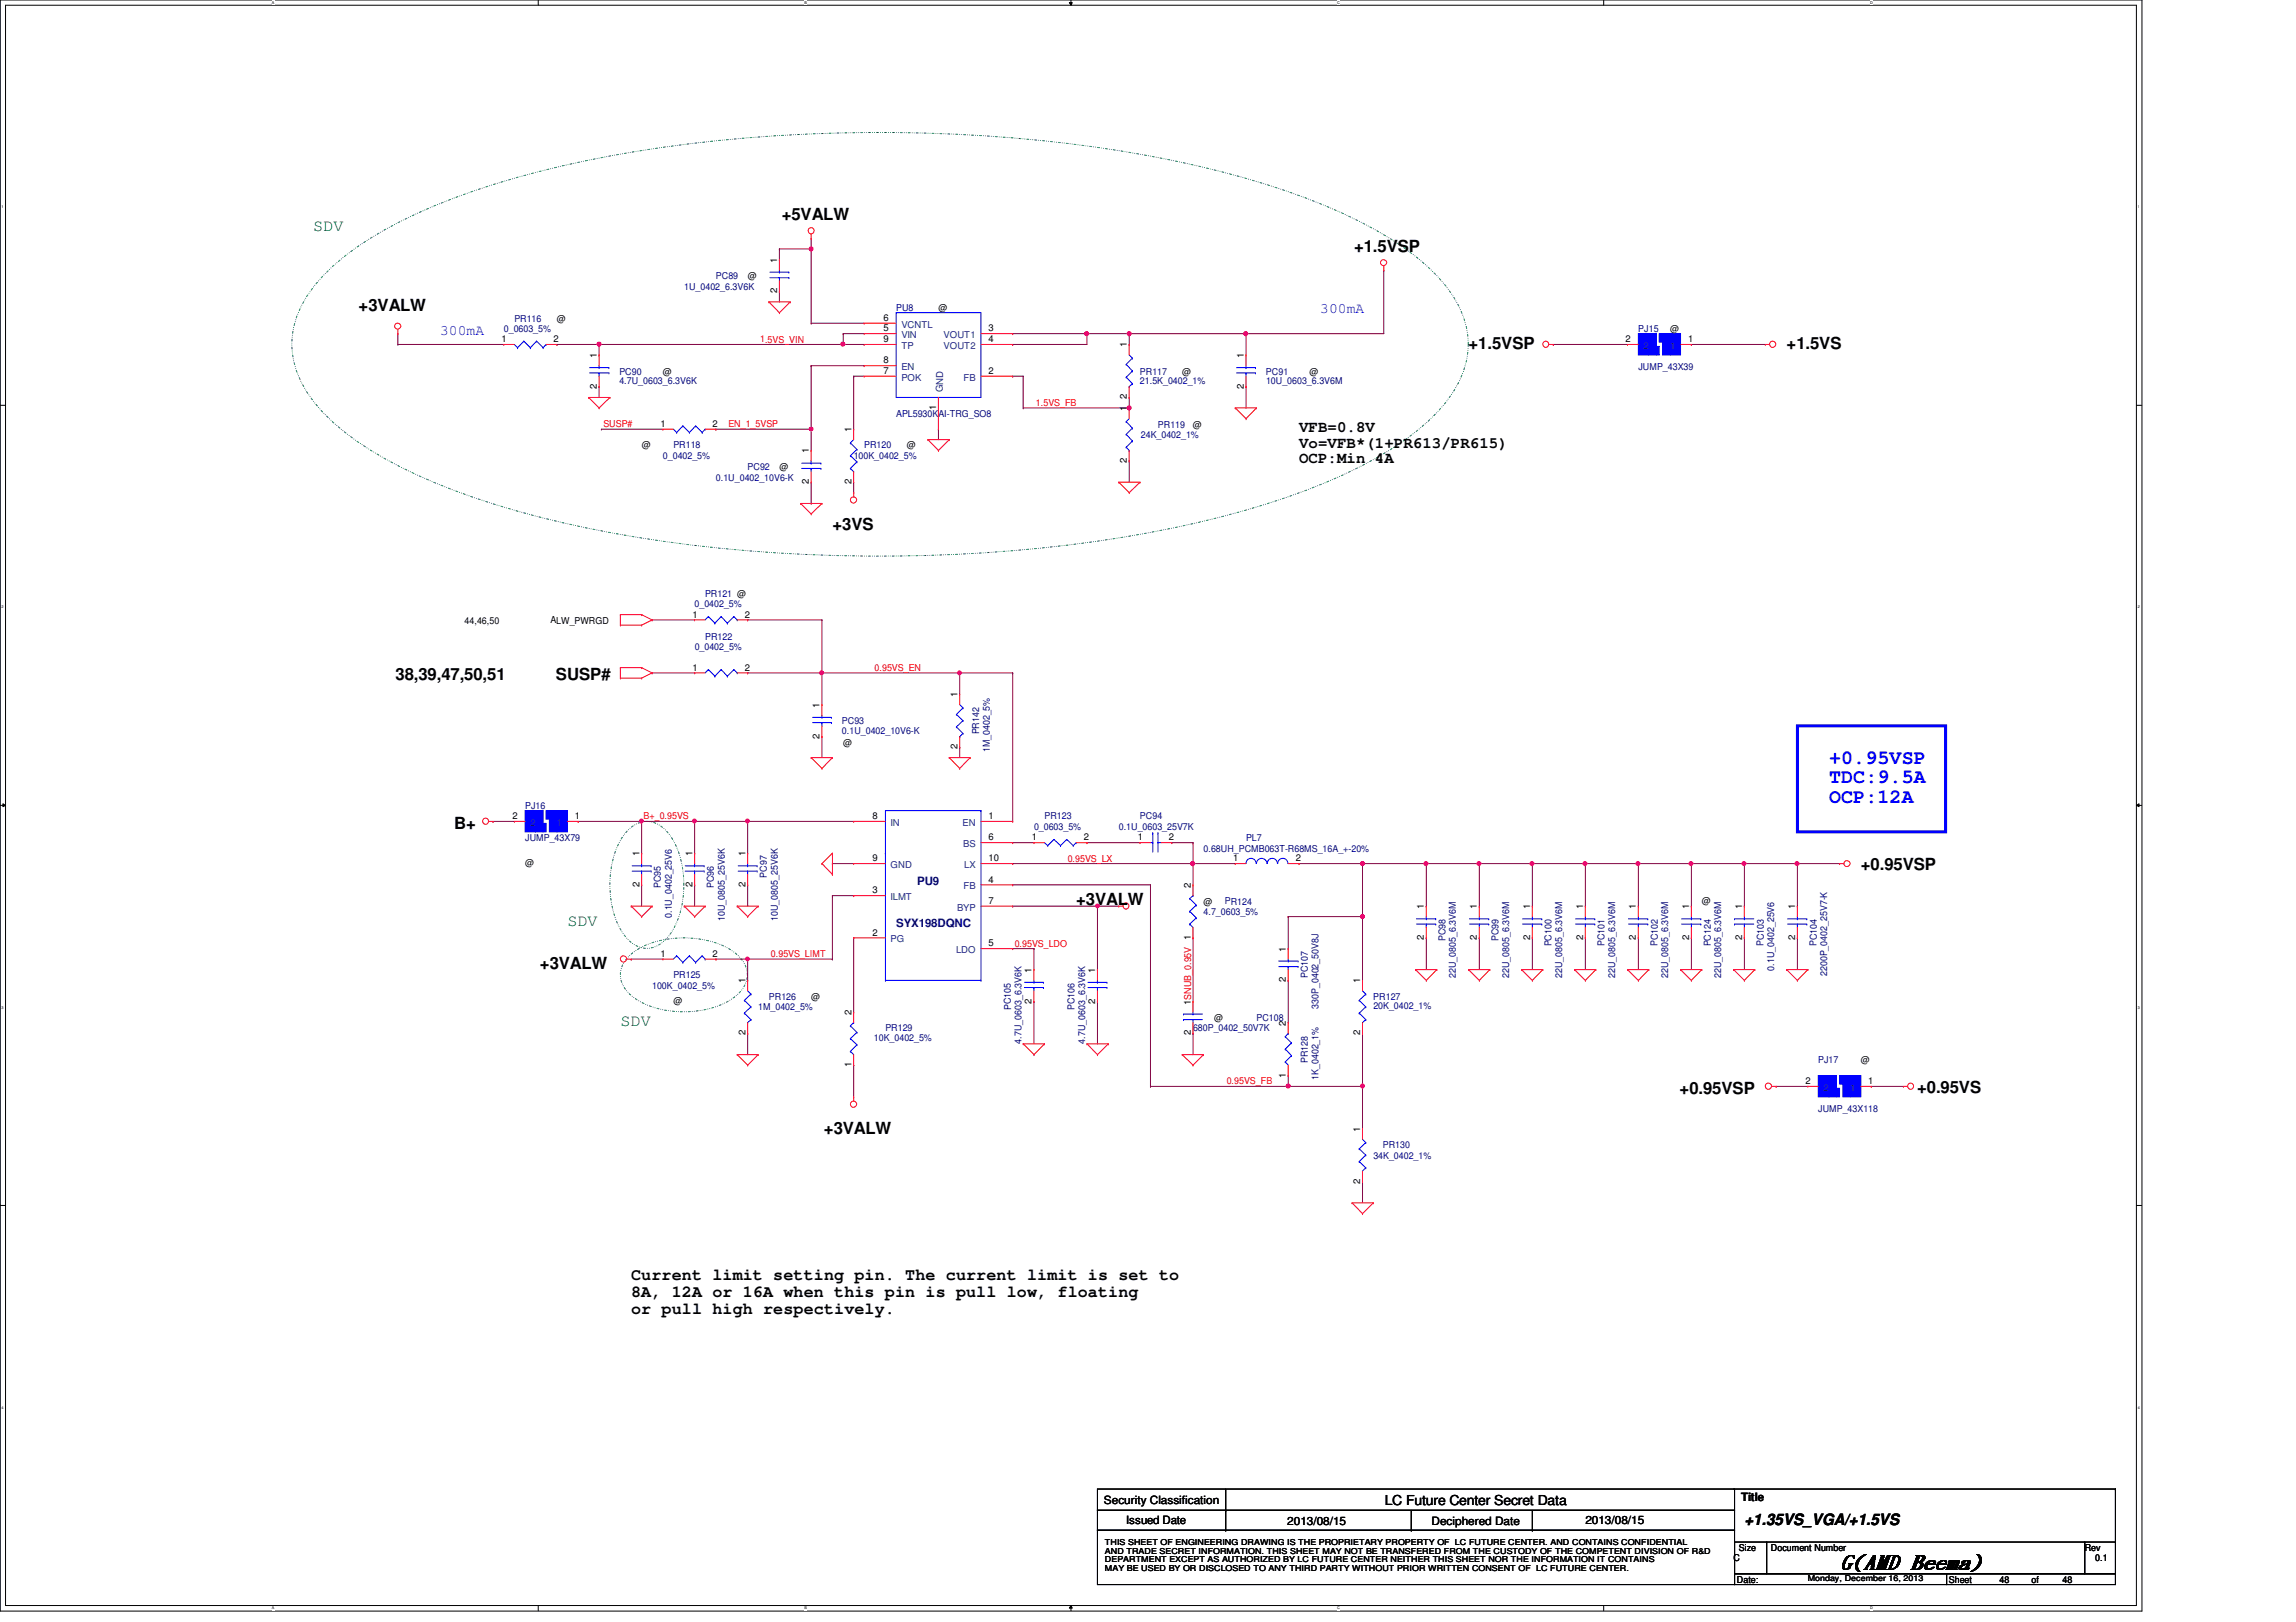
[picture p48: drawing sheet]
<svg xmlns="http://www.w3.org/2000/svg" width="297mm" height="210mm" viewBox="0 0 297 210" stroke-linecap="round" stroke-linejoin="round" font-family="sans-serif">
<defs><g id="words">
<g font-size="2.6" fill="#00f">
<text x="236.6" y="101.4">TDC:9.5A</text>
<text x="236.6" y="98.8">+0.95VSP</text>
<text x="236.6" y="104">OCP:12A</text>
</g>
<text font-size="2.6" x="238.1" y="203">G(AMD Beema)</text>
<g font-size="2.2" fill="#008000">
<text x="40.5" y="29.9">SDV</text>
<text x="73.4" y="119.8">SDV</text>
<text x="80.3" y="132.8">SDV</text>
</g>
<g font-size="2.2">
<text x="101.1" y="28.5">+5VALW</text>
<text x="175.2" y="32.6">+1.5VSP</text>
<text x="46.4" y="40.3">+3VALW</text>
<text x="190" y="45.2">+1.5VSP</text>
<text x="231.1" y="45.2">+1.5VS</text>
<text x="107.7" y="68.5">+3VS</text>
<text x="51.2" y="88">38,39,47,50,51</text>
<text x="71.9" y="88">SUSP#</text>
<text x="58.8" y="107.2">B+</text>
<text x="240.7" y="112.6">+0.95VSP</text>
<text x="139.2" y="117.1">+3VALW</text>
<text x="69.8" y="125.4">+3VALW</text>
<text x="217.3" y="141.5">+0.95VSP</text>
<text x="248" y="141.4">+0.95VS</text>
<text x="106.6" y="146.7">+3VALW</text>
<text x="81.7" y="167.9">8A, 12A or 16A when this pin is pull low, floating</text>
<text x="81.7" y="165.7">Current limit setting pin. The current limit is set to</text>
<text x="81.7" y="170">or pull high respectively.</text>
</g>
<g font-size="2">
<text x="168.1" y="55.9">VFB=0.8V</text>
<text x="168.1" y="57.9">Vo=VFB*(1+PR613/PR615)</text>
<text x="168.1" y="59.9">OCP:Min 4A</text>
<text x="225.7" y="197.4">+1.35VS_VGA/+1.5VS</text>
</g>
<g font-size="1.9" fill="#00f">
<text x="170.8" y="40.6">300mA</text>
<text x="56.9" y="43.3">300mA</text>
</g>
<text font-size="1.8" x="179.1" y="194.7">LC Future Center Secret Data</text>
<g font-size="1.5" fill="#000080">
<text x="116" y="120">SYX198DQNC</text>
<text x="118.7" y="114.5">PU9</text>
</g>
<g font-size="1.5">
<text x="142.8" y="194.6">Security Classification</text>
<text x="145.7" y="197.2">Issued Date</text>
<text x="166.5" y="197.4">2013/08/15</text>
<text x="185.2" y="197.4">Deciphered Date</text>
<text x="205.1" y="197.2">2013/08/15</text>
<text x="225.2" y="194.2">Title</text>
</g>
<g font-size="1.2">
<text x="100.5" y="34" transform="rotate(-90 100.5 34)">1</text>
<text x="72" y="41.6">@</text>
<text x="96.7" y="36.1">@</text>
<text x="100.5" y="38" transform="rotate(-90 100.5 38)">2</text>
<text x="114.3" y="41.5">6</text>
<text x="121.4" y="40.2">@</text>
<text x="64.9" y="44.3">1</text>
<text x="71.6" y="44.3">2</text>
<text x="77.2" y="46.4" transform="rotate(-90 77.2 46.4)">1</text>
<text x="114.3" y="44.3">9</text>
<text x="114.3" y="47">8</text>
<text x="114.3" y="42.9">5</text>
<text x="127.9" y="44.3">4</text>
<text x="127.9" y="42.9">3</text>
<text x="145.8" y="45" transform="rotate(-90 145.8 45)">1</text>
<text x="160.9" y="46.4" transform="rotate(-90 160.9 46.4)">1</text>
<text x="210.3" y="44.3">2</text>
<text x="216.1" y="43">@</text>
<text x="218.4" y="44.3">1</text>
<text x="77.2" y="50.3" transform="rotate(-90 77.2 50.3)">2</text>
<text x="85.8" y="48.5">@</text>
<text x="114.3" y="48.4">7</text>
<text x="121.1" y="53.1" transform="rotate(-90 121.1 53.1)">1</text>
<text x="127.9" y="48.4">2</text>
<text x="145.8" y="53.2" transform="rotate(-90 145.8 53.2)">1</text>
<text x="145.8" y="51.7" transform="rotate(-90 145.8 51.7)">2</text>
<text x="152.9" y="48.5">@</text>
<text x="160.9" y="50.3" transform="rotate(-90 160.9 50.3)">2</text>
<text x="169.4" y="48.5">@</text>
<text x="83" y="58">@</text>
<text x="85.5" y="55.2">1</text>
<text x="92.2" y="55.2">2</text>
<text x="104.6" y="58.7" transform="rotate(-90 104.6 58.7)">1</text>
<text x="110.1" y="55.9" transform="rotate(-90 110.1 55.9)">1</text>
<text x="117.3" y="58">@</text>
<text x="145.8" y="59.9" transform="rotate(-90 145.8 59.9)">2</text>
<text x="154.3" y="55.3">@</text>
<text x="100.8" y="60.8">@</text>
<text x="104.6" y="62.7" transform="rotate(-90 104.6 62.7)">2</text>
<text x="110.1" y="62.7" transform="rotate(-90 110.1 62.7)">2</text>
<text x="60.1" y="80.7">44,46,50</text>
<text x="71.2" y="80.7">ALW_PWRGD</text>
<text x="89.6" y="79.9">1</text>
<text x="96.3" y="79.9">2</text>
<text x="89.6" y="86.8">1</text>
<text x="96.3" y="86.8">2</text>
<text x="106" y="91.6" transform="rotate(-90 106 91.6)">1</text>
<text x="106" y="95.6" transform="rotate(-90 106 95.6)">2</text>
<text x="123.9" y="90.2" transform="rotate(-90 123.9 90.2)">1</text>
<text x="109.1" y="96.5">@</text>
<text x="123.9" y="97" transform="rotate(-90 123.9 97)">2</text>
<text x="66.3" y="106">2</text>
<text x="74.4" y="106">1</text>
<text x="112.9" y="106">8</text>
<text x="127.9" y="106">1</text>
<text x="67.9" y="112.1">@</text>
<text x="82.7" y="110.8" transform="rotate(-90 82.7 110.8)">1</text>
<text x="89.6" y="110.8" transform="rotate(-90 89.6 110.8)">1</text>
<text x="96.4" y="110.8" transform="rotate(-90 96.4 110.8)">1</text>
<text x="112.9" y="111.5">9</text>
<text x="127.9" y="108.8">6</text>
<text x="127.9" y="111.5">10</text>
<text x="133.5" y="108.8">1</text>
<text x="140.2" y="108.8">2</text>
<text x="147.2" y="108.8">1</text>
<text x="151.2" y="108.8">2</text>
<text x="159.5" y="111.5">1</text>
<text x="167.6" y="111.5">2</text>
<text x="82.7" y="114.8" transform="rotate(-90 82.7 114.8)">2</text>
<text x="89.6" y="114.8" transform="rotate(-90 89.6 114.8)">2</text>
<text x="96.4" y="114.8" transform="rotate(-90 96.4 114.8)">2</text>
<text x="112.9" y="115.6">3</text>
<text x="127.9" y="117">7</text>
<text x="127.9" y="114.2">4</text>
<text x="154" y="114.9" transform="rotate(-90 154 114.9)">2</text>
<text x="155.7" y="117.1">@</text>
<text x="184.2" y="117.6" transform="rotate(-90 184.2 117.6)">1</text>
<text x="191.1" y="117.6" transform="rotate(-90 191.1 117.6)">1</text>
<text x="197.9" y="117.6" transform="rotate(-90 197.9 117.6)">1</text>
<text x="204.8" y="117.6" transform="rotate(-90 204.8 117.6)">1</text>
<text x="211.7" y="117.6" transform="rotate(-90 211.7 117.6)">1</text>
<text x="218.5" y="117.6" transform="rotate(-90 218.5 117.6)">1</text>
<text x="220.2" y="117.1">@</text>
<text x="225.4" y="117.6" transform="rotate(-90 225.4 117.6)">1</text>
<text x="232.2" y="117.6" transform="rotate(-90 232.2 117.6)">1</text>
<text x="85.5" y="123.8">1</text>
<text x="92.2" y="123.8">2</text>
<text x="112.9" y="121.1">2</text>
<text x="127.9" y="122.5">5</text>
<text x="133.5" y="125.9" transform="rotate(-90 133.5 125.9)">1</text>
<text x="141.7" y="125.9" transform="rotate(-90 141.7 125.9)">1</text>
<text x="166.4" y="123.1" transform="rotate(-90 166.4 123.1)">1</text>
<text x="184.2" y="121.7" transform="rotate(-90 184.2 121.7)">2</text>
<text x="191.1" y="121.7" transform="rotate(-90 191.1 121.7)">2</text>
<text x="197.9" y="121.7" transform="rotate(-90 197.9 121.7)">2</text>
<text x="204.8" y="121.7" transform="rotate(-90 204.8 121.7)">2</text>
<text x="211.7" y="121.7" transform="rotate(-90 211.7 121.7)">2</text>
<text x="218.5" y="121.7" transform="rotate(-90 218.5 121.7)">2</text>
<text x="225.4" y="121.7" transform="rotate(-90 225.4 121.7)">2</text>
<text x="232.2" y="121.7" transform="rotate(-90 232.2 121.7)">2</text>
<text x="87.1" y="129.9">@</text>
<text x="96.4" y="127.3" transform="rotate(-90 96.4 127.3)">1</text>
<text x="104.9" y="129.4">@</text>
<text x="110.1" y="131.4" transform="rotate(-90 110.1 131.4)">2</text>
<text x="133.5" y="129.9" transform="rotate(-90 133.5 129.9)">2</text>
<text x="141.7" y="129.9" transform="rotate(-90 141.7 129.9)">2</text>
<text x="154" y="130" transform="rotate(-90 154 130)">1SNUB_0.95V 1</text>
<text x="166.4" y="127.1" transform="rotate(-90 166.4 127.1)">2</text>
<text x="176" y="127.3" transform="rotate(-90 176 127.3)">1</text>
<text x="96.4" y="134" transform="rotate(-90 96.4 134)">2</text>
<text x="154" y="134" transform="rotate(-90 154 134)">2</text>
<text x="157.1" y="132.1">@</text>
<text x="166.4" y="132.8" transform="rotate(-90 166.4 132.8)">2</text>
<text x="176" y="134" transform="rotate(-90 176 134)">2</text>
<text x="240.7" y="137.6">@</text>
<text x="110.1" y="138.1" transform="rotate(-90 110.1 138.1)">1</text>
<text x="166.4" y="139.5" transform="rotate(-90 166.4 139.5)">1</text>
<text x="233.6" y="140.3">2</text>
<text x="241.7" y="140.3">1</text>
<text x="176" y="146.5" transform="rotate(-90 176 146.5)">1</text>
<text x="176" y="153.2" transform="rotate(-90 176 153.2)">2</text>
<text x="224.3" y="202.1">C</text>
<text x="225" y="200.7">Size</text>
<text x="229.1" y="200.7">Document Number</text>
<text x="269.7" y="200.7">Rev</text>
<text x="271.1" y="202.1">0.1</text>
<text x="224.7" y="204.8">Date:</text>
<text x="252.1" y="204.8">Sheet</text>
<text x="258.7" y="204.8">48</text>
<text x="262.8" y="204.8">of</text>
<text x="266.8" y="204.8">48</text>
</g>
<g font-size="1.2" fill="#000080">
<text x="66.5" y="41.6">PR116</text>
<text x="88.5" y="37.5">1U_0402_6.3V6K</text>
<text x="92.6" y="36.1">PC89</text>
<text x="115.9" y="40.2">PU8</text>
<text x="65.2" y="43">0_0603_5%</text>
<text x="212" y="43">PJ15</text>
<text x="212" y="47.9">JUMP_43X39</text>
<text x="80.1" y="49.7">4.7U_0603_6.3V6K</text>
<text x="80.1" y="48.5">PC90</text>
<text x="115.9" y="53.9">APL5930KAI-TRG_SO8</text>
<text x="147.5" y="49.7">21.5K_0402_1%</text>
<text x="147.5" y="48.5">PR117</text>
<text x="163.8" y="48.5">PC91</text>
<text x="163.8" y="49.7">10U_0603_6.3V6M</text>
<text x="85.8" y="59.4">0_0402_5%</text>
<text x="87.1" y="58">PR118</text>
<text x="110.4" y="59.4">100K_0402_5%</text>
<text x="111.8" y="58">PR120</text>
<text x="147.6" y="56.7">24K_0402_1%</text>
<text x="149.8" y="55.3">PR119</text>
<text x="92.6" y="62.2">0.1U_0402_10V6-K</text>
<text x="96.7" y="60.8">PC92</text>
<text x="91.2" y="77.3">PR121 @</text>
<text x="89.9" y="78.6">0_0402_5%</text>
<text x="91.2" y="82.8">PR122</text>
<text x="89.9" y="84.1">0_0402_5%</text>
<text x="108.9" y="93.7">PC93</text>
<text x="108.9" y="95">0.1U_0402_10V6-K</text>
<text x="126.7" y="95" transform="rotate(-90 126.7 95)">PR142</text>
<text x="128.1" y="97.4" transform="rotate(-90 128.1 97.4)">1M_0402_5%</text>
<text x="67.9" y="104.7">PJ16</text>
<text x="133.8" y="107.4">0_0603_5%</text>
<text x="135.1" y="106">PR123</text>
<text x="144.7" y="107.4">0.1U_0603_25V7K</text>
<text x="147.5" y="106">PC94</text>
<text x="67.9" y="108.8">JUMP_43X79</text>
<text x="99.2" y="113.6" transform="rotate(-90 99.2 113.6)">PC97</text>
<text x="155.7" y="110.2">0.68UH_PCMB063T-R68MS_16A_+-20%</text>
<text x="161.2" y="108.8">PL7</text>
<text x="85.5" y="114.9" transform="rotate(-90 85.5 114.9)">PC95</text>
<text x="86.9" y="118.8" transform="rotate(-90 86.9 118.8)">0.1U_0402_25V6</text>
<text x="92.4" y="114.9" transform="rotate(-90 92.4 114.9)">PC96</text>
<text x="93.8" y="119.2" transform="rotate(-90 93.8 119.2)">10U_0805_25V6K</text>
<text x="100.6" y="119.2" transform="rotate(-90 100.6 119.2)">10U_0805_25V6K</text>
<text x="155.7" y="118.4">4.7_0603_5%</text>
<text x="158.4" y="117">PR124</text>
<text x="187" y="121.8" transform="rotate(-90 187 121.8)">PC98</text>
<text x="193.9" y="121.8" transform="rotate(-90 193.9 121.8)">PC99</text>
<text x="200.7" y="122.5" transform="rotate(-90 200.7 122.5)">PC100</text>
<text x="207.6" y="122.5" transform="rotate(-90 207.6 122.5)">PC101</text>
<text x="214.4" y="122.5" transform="rotate(-90 214.4 122.5)">PC102</text>
<text x="221.3" y="122.5" transform="rotate(-90 221.3 122.5)">PC124</text>
<text x="228.2" y="122.5" transform="rotate(-90 228.2 122.5)">PC103</text>
<text x="229.5" y="125.6" transform="rotate(-90 229.5 125.6)">0.1U_0402_25V6</text>
<text x="235" y="122.5" transform="rotate(-90 235 122.5)">PC104</text>
<text x="84.4" y="128">100K_0402_5%</text>
<text x="87.1" y="126.6">PR125</text>
<text x="98.1" y="130.8">1M_0402_5%</text>
<text x="99.5" y="129.4">PR126</text>
<text x="130.8" y="130.7" transform="rotate(-90 130.8 130.7)">PC105</text>
<text x="139" y="130.7" transform="rotate(-90 139 130.7)">PC106</text>
<text x="169.2" y="126.6" transform="rotate(-90 169.2 126.6)">PC107</text>
<text x="170.6" y="130.5" transform="rotate(-90 170.6 130.5)">330P_0402_50V8J</text>
<text x="177.7" y="129.4">PR127</text>
<text x="177.7" y="130.6">20K_0402_1%</text>
<text x="188.4" y="126.6" transform="rotate(-90 188.4 126.6)">22U_0805_6.3V6M</text>
<text x="195.2" y="126.6" transform="rotate(-90 195.2 126.6)">22U_0805_6.3V6M</text>
<text x="202.1" y="126.6" transform="rotate(-90 202.1 126.6)">22U_0805_6.3V6M</text>
<text x="209" y="126.6" transform="rotate(-90 209 126.6)">22U_0805_6.3V6M</text>
<text x="215.8" y="126.6" transform="rotate(-90 215.8 126.6)">22U_0805_6.3V6M</text>
<text x="222.7" y="126.6" transform="rotate(-90 222.7 126.6)">22U_0805_6.3V6M</text>
<text x="236.4" y="126.3" transform="rotate(-90 236.4 126.3)">2200P_0402_25V7-K</text>
<text x="113.1" y="134.7">10K_0402_5%</text>
<text x="114.5" y="133.5">PR129</text>
<text x="132.1" y="135.1" transform="rotate(-90 132.1 135.1)">4.7U_0603_6.3V6K</text>
<text x="140.4" y="135.1" transform="rotate(-90 140.4 135.1)">4.7U_0603_6.3V6K</text>
<text x="154.3" y="133.5">680P_0402_50V7K</text>
<text x="162.6" y="132.1">PC108</text>
<text x="169.2" y="137.6" transform="rotate(-90 169.2 137.6)">PR128</text>
<text x="235.2" y="137.6">PJ17</text>
<text x="170.6" y="139.7" transform="rotate(-90 170.6 139.7)">1K_0402_1%</text>
<text x="235.2" y="143.9">JUMP_43X118</text>
<text x="177.7" y="149.9">34K_0402_1%</text>
<text x="178.9" y="148.6">PR130</text>
</g>
<g font-size="1.2" fill="#f00">
<text x="98.3" y="44.3">1.5VS_VIN</text>
<text x="134" y="52.5">1.5VS_FB</text>
<text x="78.1" y="55.3">SUSP#</text>
<text x="94.2" y="55.3">EN_1_5VSP</text>
<text x="113.2" y="86.8">0.95VS_EN</text>
<text x="83.3" y="106">B+_0.95VS</text>
<text x="138.1" y="111.5">0.95VS_LX</text>
<text x="99.7" y="123.9">0.95VS_LIMT</text>
<text x="131.3" y="122.5">0.95VS_LDO</text>
<text x="158.7" y="140.3">0.95VS_FB</text>
</g>
<g font-size="1.2" fill="#004080">
<text x="116.6" y="45.2">TP</text>
<text x="116.6" y="47.9">EN</text>
<text x="116.6" y="42.4">VCNTL</text>
<text x="116.6" y="43.8">VIN</text>
<text x="122.1" y="45.2">VOUT2</text>
<text x="122.1" y="43.8">VOUT1</text>
<text x="212.6" y="45.2">2</text>
<text x="216.1" y="45.2">1</text>
<text x="116.6" y="49.3">POK</text>
<text x="122" y="50.8" transform="rotate(-90 122 50.8)">GND</text>
<text x="124.7" y="49.3">FB</text>
<text x="68.6" y="106.9">2</text>
<text x="72" y="106.9">1</text>
<text x="115.2" y="106.9">IN</text>
<text x="124.5" y="106.9">EN</text>
<text x="115.2" y="112.3">GND</text>
<text x="124.6" y="109.6">BS</text>
<text x="124.7" y="112.3">LX</text>
<text x="115.2" y="116.5">ILMT</text>
<text x="123.8" y="117.9">BYP</text>
<text x="124.7" y="115.1">FB</text>
<text x="115.2" y="122">PG</text>
<text x="123.7" y="123.4">LDO</text>
<text x="235.9" y="141.2">2</text>
<text x="239.4" y="141.2">1</text>
</g>
<g font-size="1.1">
<text x="142.9" y="201.1">AND TRADE SECRET INFORMATION. THIS SHEET MAY NOT BE TRANSFERED FROM THE CUSTODY OF THE COMPETENT DIVISION OF R&amp;D</text>
<text x="142.9" y="202.2">DEPARTMENT EXCEPT AS AUTHORIZED BY LC FUTURE CENTER NEITHER THIS SHEET NOR THE INFORMATION IT CONTAINS</text>
<text x="142.9" y="203.3">MAY BE USED BY OR DISCLOSED TO ANY THIRD PARTY WITHOUT PRIOR WRITTEN CONSENT OF LC FUTURE CENTER.</text>
<text x="143" y="200">THIS SHEET OF ENGINEERING DRAWING IS THE PROPRIETARY PROPERTY OF LC FUTURE CENTER. AND CONTAINS CONFIDENTIAL</text>
<text x="233.9" y="204.6">Monday, December 16, 2013</text>
</g>
<g font-size=".5">
<text x="35.2" y=".5">A</text>
<text x="104.1" y=".5">B</text>
<text x="173" y=".5">C</text>
<text x="241.9" y=".5">D</text>
<text x=".2" y="27">1</text>
<text x="276.6" y="27">1</text>
<text x=".2" y="78.7">2</text>
<text x="276.6" y="78.7">2</text>
<text x=".2" y="130.5">3</text>
<text x="276.6" y="130.5">3</text>
<text x=".2" y="182.3">4</text>
<text x="276.6" y="182.3">4</text>
<text x="35.2" y="208.3">A</text>
<text x="104.1" y="208.3">B</text>
<text x="173" y="208.3">C</text>
<text x="241.9" y="208.3">D</text>
</g>
</g></defs>
<path d="M0 0h277.1v208.5h-277.1zM.7 .7h275.7v207.1h-275.7z" fill="none" stroke="#000" stroke-width=".13"/>
<g fill="#fff">
<path d="M35.2 .1h.3v.5h-.3z"/>
<path d="M35.2 207.9h.3v.5h-.3z"/>
</g>
<path d="M69.6 0v.7M69.6 207.8v.6" fill="none" stroke="#000" stroke-width=".13"/>
<g fill="#fff">
<path d="M104.1 .1h.3v.5h-.3z"/>
<path d="M104.1 207.9h.3v.5h-.3z"/>
</g>
<path d="M138.3 .3h.4l-.1 .4zM138.6 0v.7M138.6 207.8l.1 .3h-.4zM138.6 207.8v.6" fill="none" stroke="#000" stroke-width=".13"/>
<path d="M138.3 .3h.4l-.1 .4zM138.6 207.8l.1 .3h-.4z" fill="#000"/>
<g fill="#fff">
<path d="M173 .1h.3v.5h-.3z"/>
<path d="M173 207.9h.3v.5h-.3z"/>
</g>
<path d="M207.5 0v.7M207.5 207.8v.7" fill="none" stroke="#000" stroke-width=".13"/>
<g fill="#fff">
<path d="M241.9 .1h.3v.5h-.3z"/>
<path d="M241.9 207.9h.3v.5h-.3z"/>
<path d="M.2 26.5h.3v.6h-.3z"/>
<path d="M276.6 26.5h.2v.6h-.2z"/>
<path d="M.2 78.3h.3v.6h-.3z"/>
<path d="M276.6 78.3h.2v.6h-.2z"/>
</g>
<path d="M0 52.5h.7M276.4 52.5h.7" fill="none" stroke="#000" stroke-width=".13"/>
<g fill="#fff">
<path d="M.2 130.1h.3v.5h-.3z"/>
<path d="M276.6 130.1h.2v.5h-.2z"/>
</g>
<path d="M0 104.2h.7M.4 104l.3 .2-.3 .2zM276.4 104.2h.7M276.4 104.2l.3-.2v.4z" fill="none" stroke="#000" stroke-width=".13"/>
<path d="M.4 104l.3 .2-.3 .2zM276.4 104.2l.3-.2v.4z" fill="#000"/>
<g fill="#fff">
<path d="M.2 181.9h.3v.5h-.3z"/>
<path d="M276.6 181.9h.2v.5h-.2z"/>
</g>
<path d="M0 156h.7M276.4 156h.7" fill="none" stroke="#000" stroke-width=".13"/>
<path d="M232.5 93.9h19.2v13.8h-19.2z" fill="none" stroke="#00f" stroke-width=".38"/>
<path d="M42 35.5a37.8 37.8 0 0 1 11.6-7.7 106.7 106.7 0 0 1 26.1-7.8 202.5 202.5 0 0 1 68.2 0 111.4 111.4 0 0 1 26.2 7.8 40.6 40.6 0 0 1 11.6 7.7 14.2 14.2 0 0 1 4.1 7.2 11.2 11.2 0 0 1-2.6 9.1 28 28 0 0 1-7.6 6.6 76.3 76.3 0 0 1-19.3 7.9 177.5 177.5 0 0 1-46.5 5.7 177.3 177.3 0 0 1-46.5-5.7 76.2 76.2 0 0 1-19.2-7.9 28 28 0 0 1-7.6-6.6 11.1 11.1 0 0 1-1.2-12.8l1.2-1.8zM81.1 107.6a3.2 3.2 0 0 1 5.2 0 11.1 11.1 0 0 1 2.1 8.1 9.3 9.3 0 0 1-2.7 6.3 3.2 3.2 0 0 1-4.6-.6 11.2 11.2 0 0 1-2.1-8.1 9.9 9.9 0 0 1 2.1-5.7zM81.6 123.5a11.2 11.2 0 0 1 8.1-2.1 9.3 9.3 0 0 1 6.2 2.7 3.2 3.2 0 0 1-.5 4.7 11.4 11.4 0 0 1-9.3 1.9 8.3 8.3 0 0 1-5.1-2.5 3.2 3.2 0 0 1 .6-4.7z" fill="none" stroke="#008040" stroke-width=".13" stroke-dasharray=".3 .3 0 .3 0 .3"/>
<path d="M161.2 43.2h.1M161.2 43.2v2.7M161.2 43.2h17.8M201 44.6h9.6M201 44.6h.1M218.8 44.6h.1M218.8 44.6h9.6" fill="none" stroke="#800040" stroke-width=".13"/>
<circle cx="161.2" cy="43.2" r=".26" fill="#f0f"/>
<circle cx="161.2" cy="43.2" r=".26" fill="none" stroke="#f0f" stroke-width=".13"/>
<path d="M146.1 43.2h.1M146.1 43.2h15.1M161.2 50h.1M161.2 50v2.8" fill="none" stroke="#800040" stroke-width=".13"/>
<circle cx="146.1" cy="43.2" r=".26" fill="#f0f"/>
<circle cx="146.1" cy="43.2" r=".26" fill="none" stroke="#f0f" stroke-width=".13"/>
<g fill="none" stroke="#800040" stroke-width=".13">
<path d="M72 44.6h5.5M72 44.6h.1M77.8 55.5h.1M77.8 55.5h8M92.6 55.5h.1M92.6 55.5h12.3M104.9 41.8h6.9M104.9 41.8h.1M121.4 55.5h.1M121.4 55.5v1.4M131 44.6h.1M131 44.6h9.6"/>
<path d="M132.4 52.8h.1M132.4 52.8h13.7M146.1 59.6h.1M146.1 59.6v2.8"/>
</g>
<circle cx="146.1" cy="52.8" r=".26" fill="#f0f"/>
<circle cx="146.1" cy="52.8" r=".26" fill="none" stroke="#f0f" stroke-width=".13"/>
<path d="M140.6 43.2h5.5M140.6 43.2h.1M146.1 51.4h.1M146.1 51.4v1.4" fill="none" stroke="#800040" stroke-width=".13"/>
<circle cx="140.6" cy="43.2" r=".26" fill="#f0f"/>
<circle cx="140.6" cy="43.2" r=".26" fill="none" stroke="#f0f" stroke-width=".13"/>
<path d="M109.1 44.6h2.7M109.1 44.6h.1M146.1 43.2h.1M146.1 43.2v1.4" fill="none" stroke="#800040" stroke-width=".13"/>
<circle cx="109" cy="44.5" r=".26" fill="#f0f"/>
<circle cx="109" cy="44.5" r=".26" fill="none" stroke="#f0f" stroke-width=".13"/>
<path d="M104.9 32.2h.1M104.9 32.2v9.6M140.6 43.2h.1M140.6 43.2v1.4" fill="none" stroke="#800040" stroke-width=".13"/>
<circle cx="104.9" cy="32.2" r=".26" fill="#f0f"/>
<circle cx="104.9" cy="32.2" r=".26" fill="none" stroke="#f0f" stroke-width=".13"/>
<path d="M179 35h.1M179 35v8.2M104.9 55.5h.1M104.9 55.5v2.8" fill="none" stroke="#800040" stroke-width=".13"/>
<circle cx="104.9" cy="55.5" r=".25" fill="#f0f"/>
<circle cx="104.9" cy="55.5" r=".25" fill="none" stroke="#f0f" stroke-width=".13"/>
<g fill="none" stroke="#800040" stroke-width=".13">
<path d="M100.8 32.2h.1M100.8 37.7h.1M100.8 32.2v1.4M100.8 37.7v1.4M104.9 30.9h.1M104.9 30.9v1.3h-4.1M51.5 44.6h13.7M51.5 44.6h.1M51.5 43.2h.1M51.5 43.2v1.4M77.5 44.6h.1M77.5 50h.1"/>
<path d="M77.5 44.6v1.3M77.5 50v1.4M104.9 65.2h.1M104.9 62.4v2.8M166.7 118.6h.1M166.7 118.6v4.2M218.8 111.8h.1M218.8 111.8h13.7M225.7 111.8h.1M225.7 111.8v5.5M232.5 111.8h.1M225.7 121.4h.1"/>
<path d="M225.7 121.4v4.1M232.5 121.4h.1M232.5 121.4v4.1"/>
</g>
<circle cx="225.6" cy="111.8" r=".26" fill="#f0f"/>
<circle cx="225.6" cy="111.8" r=".26" fill="none" stroke="#f0f" stroke-width=".13"/>
<circle cx="232.5" cy="111.8" r=".26" fill="#f0f"/>
<circle cx="232.5" cy="111.8" r=".26" fill="none" stroke="#f0f" stroke-width=".13"/>
<g fill="none" stroke="#800040" stroke-width=".13">
<path d="M131 87.1h.1M131 87.1v19.2M74.8 106.3h.1M74.8 106.3h15.1M83 106.3h.1M166.7 118.6h.1M166.7 118.6h9.6M176.3 111.8v15.1M176.3 118.6h.1M176.3 111.8h.1M176.3 111.8h8.2M232.5 111.8h5.5"/>
<path d="M232.5 111.8h.1M232.5 111.8v5.5M166.7 139.2h.1M166.7 139.2v1.4M191.4 121.4h.1M191.4 121.4v4.1M198.2 121.4h.1M198.2 121.4v4.1M205.1 121.4h.1M205.1 121.4v4.1M212 121.4h.1M212 121.4v4.1"/>
<path d="M176.3 140.6h.1M176.3 140.6v5.4M176.3 152.9h.1M176.3 152.9v2.8"/>
</g>
<circle cx="176.3" cy="118.6" r=".26" fill="#f0f"/>
<circle cx="176.3" cy="118.6" r=".26" fill="none" stroke="#f0f" stroke-width=".13"/>
<path d="M89.9 106.3h.1M89.9 106.3h6.8M96.7 114.5h.1M96.7 106.3h.1M96.7 106.3v4.1M96.7 114.5v2.8M110.4 137.8h.1M110.4 137.8v4.1" fill="none" stroke="#800040" stroke-width=".13"/>
<path d="M96.5 106.1l.2-.1 .2 .1v.3l-.2 .1-.2-.1z" fill-rule="evenodd" fill="#f0f"/>
<path d="M96.5 106.1l.2-.1 .2 .1v.3l-.2 .1-.2-.1z" fill="none" stroke="#f0f" stroke-width=".13"/>
<path d="M89.7 106.1l.1-.1 .2 .1v.3l-.2 .1-.1-.1z" fill-rule="evenodd" fill="#f0f"/>
<path d="M89.7 106.1l.1-.1 .2 .1v.3l-.2 .1-.1-.1z" fill="none" stroke="#f0f" stroke-width=".13"/>
<path d="M92.6 124.1h.1M92.6 124.1h15.1M96.7 124.1h.1M96.7 124.1v2.8M107.7 124.1h.1" fill="none" stroke="#800040" stroke-width=".13"/>
<path d="M96.5 123.9h.4v.2v.2h-.2h-.2z" fill-rule="evenodd" fill="#f0f"/>
<path d="M96.5 123.9h.4v.2v.2h-.2h-.2z" fill="none" stroke="#f0f" stroke-width=".13"/>
<path d="M83 106.3h.1M83 106.3v4.1M89.9 114.5h.1M89.9 114.5v2.8M96.7 133.7h.1M96.7 133.7v2.8" fill="none" stroke="#800040" stroke-width=".13"/>
<path d="M82.8 106.1l.2-.1 .2 .1-.1 .3-.1 .1-.2-.1z" fill-rule="evenodd" fill="#f0f"/>
<path d="M82.8 106.1l.2-.1 .2 .1-.1 .3-.1 .1-.2-.1z" fill="none" stroke="#f0f" stroke-width=".13"/>
<path d="M83 114.5h.1M83 114.5v2.8M89.9 106.3h.1M89.9 106.3v4.1M131 111.8h.1M154.3 111.8h.1M154.3 111.8v2.7M159.8 111.8h-28.8" fill="none" stroke="#800040" stroke-width=".13"/>
<circle cx="154.3" cy="111.8" r=".26" fill="#f0f"/>
<circle cx="154.3" cy="111.8" r=".26" fill="none" stroke="#f0f" stroke-width=".13"/>
<path d="M154.3 109h.1M154.3 109v2.8M154.3 121.4h.1M154.3 133.7h.1M154.3 121.4v8.2M154.3 133.7v2.8" fill="none" stroke="#800040" stroke-width=".13"/>
<circle cx="154.3" cy="111.8" r=".26" fill="#f0f"/>
<circle cx="154.3" cy="111.8" r=".26" fill="none" stroke="#f0f" stroke-width=".13"/>
<path d="M131 114.5h17.8M131 114.5h.1M148.8 114.5h.1M148.8 114.5v26.1M168.1 111.8h.1M168.1 111.8h8.2M142 129.6h.1M142 129.6v5.5" fill="none" stroke="#800040" stroke-width=".13"/>
<circle cx="176.3" cy="111.8" r=".26" fill="#f0f"/>
<circle cx="176.3" cy="111.8" r=".26" fill="none" stroke="#f0f" stroke-width=".13"/>
<path d="M184.5 111.8h.1M184.5 111.8h6.9" fill="none" stroke="#800040" stroke-width=".13"/>
<circle cx="191.3" cy="111.8" r=".26" fill="#f0f"/>
<circle cx="191.3" cy="111.8" r=".26" fill="none" stroke="#f0f" stroke-width=".13"/>
<circle cx="184.5" cy="111.8" r=".26" fill="#f0f"/>
<circle cx="184.5" cy="111.8" r=".26" fill="none" stroke="#f0f" stroke-width=".13"/>
<g fill="none" stroke="#800040" stroke-width=".13">
<path d="M184.5 111.8h.1M184.5 111.8v5.5M191.4 111.8h.1M191.4 111.8v5.5M205.1 111.8h.1M205.1 111.8h6.9M131 122.8h.1M131 122.8h2.8M133.8 129.6h.1M133.8 122.8h.1M133.8 122.8v2.7M133.8 129.6v5.5"/>
<path d="M184.5 121.4h.1M184.5 121.4v4.1"/>
</g>
<circle cx="211.9" cy="111.8" r=".26" fill="#f0f"/>
<circle cx="211.9" cy="111.8" r=".26" fill="none" stroke="#f0f" stroke-width=".13"/>
<circle cx="205.1" cy="111.8" r=".26" fill="#f0f"/>
<circle cx="205.1" cy="111.8" r=".26" fill="none" stroke="#f0f" stroke-width=".13"/>
<path d="M198.2 111.8h6.9M198.2 111.8h.1M212 111.8h.1M212 111.8v5.5" fill="none" stroke="#800040" stroke-width=".13"/>
<circle cx="198.2" cy="111.8" r=".26" fill="#f0f"/>
<circle cx="198.2" cy="111.8" r=".26" fill="none" stroke="#f0f" stroke-width=".13"/>
<g fill="none" stroke="#800040" stroke-width=".13">
<path d="M124.2 87.1h.1M124.2 87.1h6.8M96.7 106.3h.1M96.7 106.3h13.7M107.7 111.8h.1M107.7 115.9h.1M107.7 115.9v8.2M107.7 111.8h2.7M131 109h.1M131 109h2.8M191.4 111.8h.1M191.4 111.8h6.8"/>
<path d="M198.2 111.8h.1M198.2 111.8v5.5M205.1 111.8h.1M205.1 111.8v5.5"/>
</g>
<path d="M124 86.9l.1-.1 .2 .1v.4h-.2h-.1z" fill-rule="evenodd" fill="#f0f"/>
<path d="M124 86.9l.1-.1 .2 .1v.4h-.2h-.1z" fill="none" stroke="#f0f" stroke-width=".13"/>
<path d="M106.3 87.1h.1M106.3 95.3h.1M106.3 87.1v4.1M106.3 95.3v2.7M166.7 140.6h.1M166.7 140.6h9.6M229.8 140.6h.1M229.8 140.6h4.1M242.1 140.6h4.1M242.1 140.6h.1" fill="none" stroke="#800040" stroke-width=".13"/>
<circle cx="166.7" cy="140.5" r=".26" fill="#f0f"/>
<circle cx="166.7" cy="140.5" r=".26" fill="none" stroke="#f0f" stroke-width=".13"/>
<path d="M142 117.3h.1M142 117.3h2.7" fill="none" stroke="#800040" stroke-width=".13"/>
<circle cx="142" cy="117.2" r=".25" fill="#f0f"/>
<circle cx="142" cy="117.2" r=".25" fill="none" stroke="#f0f" stroke-width=".13"/>
<path d="M176.3 133.7h.1M176.3 133.7v6.9" fill="none" stroke="#800040" stroke-width=".13"/>
<circle cx="176.3" cy="140.5" r=".26" fill="#f0f"/>
<circle cx="176.3" cy="140.5" r=".26" fill="none" stroke="#f0f" stroke-width=".13"/>
<g fill="none" stroke="#800040" stroke-width=".13">
<path d="M77.5 44.6h.1M109.1 43.2h2.7M109.1 43.2h.1M109.1 43.2v1.4h-31.6M84.4 87.1h5.5M84.4 80.2h5.5M84.4 87.1h.1M84.4 80.2h.1M96.7 80.2h.1M96.7 80.2h9.6M106.3 80.2h.1M106.3 80.2v6.9"/>
<path d="M63.8 106.3h2.7M63.8 106.3h.1M148.8 140.6h17.9M148.8 140.6h.1"/>
</g>
<circle cx="77.5" cy="44.5" r=".26" fill="#f0f"/>
<circle cx="77.5" cy="44.5" r=".26" fill="none" stroke="#f0f" stroke-width=".13"/>
<g fill="none" stroke="#800040" stroke-width=".13">
<path d="M104.9 47.3h.1M104.9 47.3v8.2M104.9 47.3h6.9M110.4 48.7h.1M110.4 48.7v6.8M110.4 48.7h1.4M131 48.7h.1M131 43.2h.1M131 43.2h9.6M131 48.7h1.4M132.4 48.7h.1M132.4 48.7v4.1"/>
<path d="M110.4 62.4h.1M110.4 62.4v1.4M96.7 87.1h27.5M96.7 87.1h.1M106.3 87.1h.1M124.2 96.7h.1M124.2 87.1h.1M124.2 87.1v2.7M124.2 96.7v1.3M107.7 115.9h2.7M110.4 115.9h.1M131 117.3h.1"/>
<path d="M131 117.3h11M140.6 109.1h.1M140.6 109.1h6.9M142 117.3h.1M142 117.3v8.2M151.6 109.1h.1M151.6 109.1h2.7M81.7 124.1h4.1M81.7 124.1h.1M166.7 126.9h.1M166.7 126.9v5.4"/>
</g>
<circle cx="106.3" cy="87.1" r=".26" fill="#f0f"/>
<circle cx="106.3" cy="87.1" r=".26" fill="none" stroke="#f0f" stroke-width=".13"/>
<path d="M218.8 111.8h.1M218.8 111.8v5.5M218.8 121.4h.1M218.8 121.4v4.1" fill="none" stroke="#800040" stroke-width=".13"/>
<circle cx="218.8" cy="111.8" r=".26" fill="#f0f"/>
<circle cx="218.8" cy="111.8" r=".26" fill="none" stroke="#f0f" stroke-width=".13"/>
<path d="M212 111.8h6.8M212 111.8h.1M110.4 121.4h.1M110.4 121.4v9.6" fill="none" stroke="#800040" stroke-width=".13"/>
<g fill="none" stroke="#f00" stroke-width=".13">
<path d="M99.5 39.1h2.7M99.5 39.1h.1M99.5 39.1l1.3 1.4M100.8 37.7h.1M100.8 36.3v1.4M100.8 33.6h.1M100.8 33.6v1.4M102.2 39.1l-1.4 1.4M102.2 39.1h.1M104.9 30.9h.1M104.9 30.3v.6M179 35h.1"/>
<path d="M179 34.4v.6M51.5 43.2h.1M51.5 42.6v.6M76.2 51.4h.1M76.2 51.4h2.7M76.2 51.4l1.3 1.4M77.5 52.8h.1M78.9 51.4h.1M78.9 51.4l-1.4 1.4M85.8 55.5h1.3M85.8 55.5h.1M91.2 55.5h1.4"/>
<path d="M92.6 55.5h.1M100.8 40.5h.1M120.1 56.9h.1M120.1 56.9h2.7M120.1 56.9l1.3 1.4M121.4 58.3h.1M122.8 56.9h.1M122.8 56.9l-1.4 1.4M159.8 52.8l1.4 1.4M159.8 52.8h.1M159.8 52.8h2.8M161.2 50h.1"/>
<path d="M161.2 48.7v1.3M161.2 45.9h.1M161.2 45.9v1.4M161.2 54.2h.1M162.6 52.8h.1M162.6 52.8l-1.4 1.4M200.4 44.6h.6M201 44.6h.1M228.4 44.6h.5M228.4 44.6h.1M80.3 79.5h.1M80.3 79.5h2.7"/>
<path d="M80.3 79.5v1.4M83 79.5h.1M83 79.5l1.4 .7M103.6 65.2h2.7M103.6 65.2h.1M103.6 65.2l1.3 1.3M104.9 66.5h.1M106.3 65.2h.1M106.3 65.2l-1.4 1.3M110.4 63.8h.1M110.4 63.8v.5M144.7 62.4h.1"/>
<path d="M144.7 62.4h2.8M144.7 62.4l1.4 1.4M146.1 63.8h.1M147.5 62.4h.1M147.5 62.4l-1.4 1.4M80.3 80.9h.1M80.3 80.9h2.7M80.3 87.8h2.7M80.3 87.8h.1M80.3 86.4h.1M80.3 86.4v1.4M80.3 86.4h2.7"/>
<path d="M83 80.9h.1M83 87.8h.1M83 86.4h.1M83 86.4l1.4 .7M84.4 80.2h.1M84.4 80.2l-1.4 .7M84.4 87.1h.1M84.4 87.1l-1.4 .7M104.9 98l1.4 1.4M104.9 98h.1M104.9 98h2.8M106.3 91.2h.1"/>
<path d="M106.3 91.2v1.4M106.3 95.3h.1M106.3 93.9v1.4M106.3 99.4h.1M107.7 98h.1M107.7 98l-1.4 1.4M122.8 98l1.4 1.4M122.8 98h.1M122.8 98h2.7M124.2 89.8h.1M124.2 89.8v1.4M124.2 99.4h.1"/>
<path d="M124.2 96.7h.1M124.2 95.3v1.4M125.5 98h.1M125.5 98l-1.3 1.4M63.2 106.3h.6M63.8 106.3h.1M81.7 117.3h.1M81.7 117.3h2.7M81.7 117.3l1.3 1.3M83 118.6h.1M84.4 117.3h.1M84.4 117.3l-1.4 1.3"/>
<path d="M88.5 117.3l1.4 1.3M88.5 117.3h.1M88.5 117.3h2.7M89.9 110.4h.1M89.9 110.4v1.4M89.9 114.5h.1M89.9 113.2v1.3M89.9 118.6h.1M91.2 117.3h.1M91.2 117.3l-1.3 1.3M95.4 117.3h.1M95.4 117.3h2.7"/>
<path d="M95.4 117.3l1.3 1.3M96.7 114.5h.1M96.7 113.2v1.3M96.7 110.4h.1M96.7 110.4v1.4M96.7 118.6h.1M98.1 117.3h.1M98.1 117.3l-1.4 1.3M106.3 111.8h.1M106.3 111.8l1.4 1.4M107.7 110.4l-1.4 1.4M107.7 113.2h.1"/>
<path d="M107.7 110.4h.1M107.7 110.4v2.8M133.8 109.1h1.3M133.8 109.1h.1M139.2 109.1h1.4M140.6 109.1h.1M144.7 117.3h.6M144.7 117.3h.1M147.5 109h1.3M147.5 109h.1M150.2 109h1.4M151.6 109h.1"/>
<path d="M159.8 111.8h.1M159.8 111.8h1.4M166.7 111.8h1.4M168.1 111.8h.1M198.2 117.3h.1M198.2 117.3v1.3M218.8 117.3h.1M218.8 117.3v1.3M238 111.8h.5M238 111.8h.1M81.1 124.1h.6M81.7 124.1h.1"/>
<path d="M85.8 124.1h1.3M85.8 124.1h.1M91.2 124.1h1.4M92.6 124.1h.1M95.4 136.5h.1M95.4 136.5h2.7M95.4 136.5l1.3 1.3M96.7 126.9h.1M96.7 126.9v1.3M96.7 133.7h.1M96.7 132.3v1.4M96.7 137.8h.1"/>
<path d="M98.1 136.5h.1M98.1 136.5l-1.4 1.3M132.4 135.1l1.4 1.4M132.4 135.1h.1M132.4 135.1h2.7M133.8 136.5h.1M135.1 135.1h.1M135.1 135.1l-1.3 1.4M140.6 135.1l1.4 1.4M140.6 135.1h.1M140.6 135.1h2.8M142 136.5h.1"/>
<path d="M143.4 135.1h.1M143.4 135.1l-1.4 1.4M152.9 136.5l1.4 1.3M152.9 136.5h.1M152.9 136.5h2.8M154.3 137.8h.1M155.7 136.5h.1M155.7 136.5l-1.4 1.3M183.1 125.5h.1M183.1 125.5h2.8M183.1 125.5l1.4 1.4M184.5 126.9h.1"/>
<path d="M185.9 125.5h.1M185.9 125.5l-1.4 1.4M190 125.5h.1M190 125.5h2.7M190 125.5l1.4 1.4M191.4 126.9h.1M192.7 125.5h.1M192.7 125.5l-1.3 1.4M196.8 125.5l1.4 1.4M196.8 125.5h.1M196.8 125.5h2.8M198.2 121.4h.1"/>
<path d="M198.2 120v1.4M198.2 126.9h.1M199.6 125.5h.1M199.6 125.5l-1.4 1.4M203.7 125.5l1.4 1.4M203.7 125.5h.1M203.7 125.5h2.8M205.1 126.9h.1M206.5 125.5h.1M206.5 125.5l-1.4 1.4M210.6 125.5l1.4 1.4M210.6 125.5h.1"/>
<path d="M210.6 125.5h2.7M212 126.9h.1M213.3 125.5h.1M213.3 125.5l-1.3 1.4M217.4 125.5h.1M217.4 125.5h2.8M217.4 125.5l1.4 1.4M218.8 121.4h.1M218.8 120v1.4M218.8 126.9h.1M220.2 125.5h.1M220.2 125.5l-1.4 1.4"/>
<path d="M224.3 125.5l1.4 1.4M224.3 125.5h.1M224.3 125.5h2.7M225.7 126.9h.1M227 125.5h.1M227 125.5l-1.3 1.4M231.1 125.5h.1M231.1 125.5h2.8M231.1 125.5l1.4 1.4M232.5 126.9h.1M233.9 125.5h.1M233.9 125.5l-1.4 1.4"/>
<path d="M110.4 141.9h.1M110.4 141.9v.6M174.9 155.7h.1M174.9 155.7h2.8M174.9 155.7l1.4 1.4M176.3 157.1h.1M177.7 155.7h.1M177.7 155.7l-1.4 1.4M229.2 140.6h.6M229.8 140.6h.1M246.2 140.6h.1M246.2 140.6h.6"/>
<circle cx="104.9" cy="29.9" r=".39"/>
<circle cx="179" cy="34" r=".39"/>
<circle cx="51.5" cy="42.2" r=".39"/>
<circle cx="200" cy="44.6" r=".39"/>
<circle cx="229.3" cy="44.6" r=".4"/>
<circle cx="110.4" cy="64.7" r=".4"/>
<circle cx="62.8" cy="106.3" r=".39"/>
<circle cx="145.7" cy="117.2" r=".39"/>
<circle cx="239" cy="111.8" r=".39"/>
<circle cx="80.7" cy="124.1" r=".4"/>
<circle cx="110.4" cy="142.9" r=".4"/>
<circle cx="228.8" cy="140.6" r=".4"/>
<circle cx="247.2" cy="140.6" r=".39"/>
</g>
<g fill="none" stroke="#000" stroke-width=".13">
<path d="M142 192.7h82.4v2.7h-82.4zM142 195.4h82.4v2.6h-82.4zM142 198h82.4v7.1h-82.4zM142 192.7h82.4v2.8h-82.4zM142 195.5h82.4v2.5h-82.4zM158.6 192.7v5.3M158.6 198h.1M158.6 195.5h.1M182.6 198h.1M182.6 195.4v2.6M198.2 198h.1M198.2 195.4v2.6"/>
<path d="M224.3 192.7h49.4M224.4 199.6h4.2v4.1h-4.2zM228.6 199.6h41.1v4.1h-41.1zM269.7 199.6h4v4.1h-4zM273.7 192.7h.1M273.7 192.7v6.9M224.4 203.7h27.4v1.4h-27.4zM251.8 203.7h21.9v1.4h-21.9z"/>
</g>
<g fill="none" stroke="#00f" stroke-width=".13">
<path d="M99.6 35.9h2.5M99.6 35.2h2.5M100.8 35.2h.1M100.8 35.9h.1M100.8 35v.2M100.8 35.9v.4M102.1 35.9h.1M102.1 35.2h.1M87.1 55.5l.4 .5M87.5 56h.1M88.3 55.1h.1M88.3 55.1l.9 .9"/>
<path d="M88.3 55.1l-.8 .9M89.2 56h.1M90 55.1h.1M90 55.1l.8 .9M90 55.1l-.8 .9M90.8 56h.1M91.2 55.5l-.4 .5M91.2 55.5h.1M160 48.3h2.4M160 47.6h2.4M161.2 47.6h.1M161.2 48.3h.1"/>
<path d="M161.2 47.3v.3M161.2 48.3v.4M162.4 48.3h.1M162.4 47.6h.1M105.1 93.5h2.5M105.1 92.8h2.5M106.3 92.8h.1M106.3 93.5h.1M106.3 92.6v.2M106.3 93.5v.4M107.6 93.5h.1M107.6 92.8h.1"/>
<path d="M123.7 92.5h.1M123.7 94.1h.1M123.7 92.5l.9 .8M123.7 94.1l.9 .8M124.2 95.3h.1M124.2 91.2l.4 .4M124.6 91.6h.1M124.6 93.3h.1M124.6 94.9h.1M124.6 91.6l-.9 .9M124.6 93.3l-.9 .8M124.6 94.9l-.4 .4"/>
<path d="M88.6 112.7h2.5M88.6 112.1h2.5M89.9 112.1h.1M89.9 112.7h.1M89.9 111.8v.3M89.9 112.7v.5M91.1 112.7h.1M91.1 112.1h.1M95.5 112.1h2.5M95.5 112.7h2.5M96.7 112.1h.1M96.7 112.7h.1"/>
<path d="M96.7 111.8v.3M96.7 112.7v.5M98 112.7h.1M98 112.1h.1M135.1 109.1l.4 .3M135.5 109.4h.1M136.4 108.6h.1M136.4 108.6l.8 .8M136.4 108.6l-.9 .8M137.2 109.4h.1M138 108.6l-.8 .8M138 108.6h.1"/>
<path d="M138 108.6l.8 .8M138.8 109.4h.1M139.2 109.1l-.4 .3M139.2 109.1h.1M148.8 109h.3M149.1 109h.1M149.1 107.8h.1M149.1 107.8v2.5M149.8 107.8h.1M149.8 109h.1M149.8 107.8v2.5M149.8 109h.4"/>
<path d="M162.5 111.8a.66 .66 0 0 0-.6-.7 .66 .66 0 0 0-.7 .7M163.9 111.8a.68 .68 0 0 0-.7-.7 .68 .68 0 0 0-.6 .7M165.3 111.8a.66 .66 0 0 0-.7-.7 .66 .66 0 0 0-.6 .7M166.6 111.8a.66 .66 0 0 0-.6-.7 .66 .66 0 0 0-.7 .7M197 119.6h2.5M197 118.9h2.5M198.2 118.9h.1M198.2 119.6h.1M198.2 118.6v.3M198.2 119.6v.4M199.5 119.6h.1M199.5 118.9h.1"/>
<path d="M217.5 119.6h2.5M217.5 118.9h2.5M218.8 118.9h.1M218.8 119.6h.1M218.8 118.6v.3M218.8 119.6v.4M220 119.6h.1M220 118.9h.1M87.5 123.7h.1M87.5 123.7l.8 .8M87.5 123.7l-.4 .4M88.3 124.5h.1"/>
<path d="M89.2 123.7l-.9 .8M89.2 123.7h.1M89.2 123.7l.8 .8M90 124.5h.1M90.8 123.7h.1M90.8 123.7l.4 .4M90.8 123.7l-.8 .8M91.2 124.1h.1M96.3 129.5h.1M96.3 131.1h.1M96.3 129.5l.8 .8M96.3 131.1l.8 .9"/>
<path d="M96.7 132.3h.1M96.7 128.2l.4 .4M97.1 128.6h.1M97.1 130.3h.1M97.1 132h.1M97.1 128.6l-.8 .9M97.1 130.3l-.8 .8M97.1 132l-.4 .3"/>
</g>
<path d="M72 104.9h1.4v2.8h-1.4z" fill-rule="evenodd" fill="#00f"/>
<path d="M72 104.9h1.4v2.8h-1.4z" fill="none" stroke="#00f" stroke-width=".13"/>
<path d="M71.1 104.9h.9v2.8h-.9z" fill-rule="evenodd" fill="#00f"/>
<path d="M71.1 104.9h.9v2.8h-.9z" fill="none" stroke="#00f" stroke-width=".13"/>
<path d="M70.6 104.9h.5v1.1h-.5z" fill-rule="evenodd" fill="#00f"/>
<path d="M70.6 104.9h.5v1.1h-.5z" fill="none" stroke="#00f" stroke-width=".13"/>
<path d="M70.3 106.6h.3v1.1h-.3z" fill-rule="evenodd" fill="#00f"/>
<path d="M70.3 106.6h.3v1.1h-.3z" fill="none" stroke="#00f" stroke-width=".13"/>
<path d="M69.3 104.9h1v2.8h-1z" fill-rule="evenodd" fill="#00f"/>
<path d="M69.3 104.9h1v2.8h-1z" fill="none" stroke="#00f" stroke-width=".13"/>
<path d="M67.9 104.9h1.4v2.8h-1.4z" fill-rule="evenodd" fill="#00f"/>
<g fill="none" stroke="#00f" stroke-width=".13">
<path d="M110 57.3h.1M110 59h.1M110 57.3l.9 .9M110 59l.9 .8M110.4 56.9l-.4 .4M110.9 58.2h.1M110.9 59.8h.1M110.9 58.2l-.9 .8M110.9 59.8l-.9 .8M145.7 47.2h.1M145.7 48.8h.1M145.7 47.2l.8 .8"/>
<path d="M145.7 48.8l.8 .9M146.1 50h.1M146.1 45.9l.4 .5M146.5 46.4h.1M146.5 48h.1M146.5 49.7h.1M146.5 46.4l-.8 .8M146.5 48l-.8 .8M146.5 49.7l-.4 .3M91.6 79.8h.1M91.6 79.8l.9 .8M91.6 79.8l-.4 .4"/>
<path d="M93.3 79.8h.1M93.3 79.8l.8 .8M93.3 79.8l-.8 .8M94.9 79.8h.1M94.9 79.8l.5 .4M94.9 79.8l-.8 .8M110 60.6h.1M110 60.6l.4 .4M110.4 61h.1M91.6 86.7l-.4 .4M91.6 86.7h.1M91.6 86.7l.9 .8"/>
<path d="M92.5 80.6h.1M92.5 87.5h.1M93.3 86.7h.1M93.3 86.7l.8 .8M93.3 86.7l-.8 .8M94.1 80.6h.1M94.1 87.5h.1M94.9 86.7h.1M94.9 86.7l.5 .4M94.9 86.7l-.8 .8M95.4 80.2h.1M95.4 87.1h.1"/>
<path d="M67.9 104.9h1.4v2.8h-1.4zM81.8 112.7h2.4M81.8 112.1h2.4M83 112.1h.1M83 112.7h.1M83 111.8v.3M83 112.7v.5M84.2 112.7h.1M84.2 112.1h.1M114.5 110.4h.1M126.9 104.9h.1M126.9 104.9v22"/>
<path d="M126.9 104.9h-12.4v22M153.9 117.9l.9 .9M153.9 116.3l.9 .8M153.9 119.6h.1M153.9 117.9h.1M153.9 116.3h.1M153.9 119.6l.4 .4M154.3 115.9l-.4 .4M154.3 115.9h.1M154.8 118.8h.1M154.8 117.1h.1M154.8 118.8l-.9 .8"/>
<path d="M154.8 117.1l-.9 .8M203.8 119.6h2.5M203.8 118.9h2.5M205.1 118.9h.1M205.1 119.6h.1M205.1 118.6v.3M205.1 119.6v.4M206.3 119.6h.1M206.3 118.9h.1M224.4 119.6h.1M224.4 118.9h.1M224.4 119.6h2.5"/>
<path d="M224.4 118.9h2.5M225.7 118.9h.1M225.7 119.6h.1M225.7 118.6v.3M225.7 119.6v.4M231.3 119.6h2.5M231.3 118.9h2.5M232.5 118.9h.1M232.5 119.6h.1M232.5 118.6v.3M232.5 119.6v.4M233.8 119.6h.1"/>
<path d="M233.8 118.9h.1M110 134.4l.9 .8M110 132.8l.9 .8M110 136.1l.4 .4M110 136.1h.1M110 134.4h.1M110 132.8h.1M110.4 132.3h.1M110.4 132.3l-.4 .5M110.9 135.2h.1M110.9 133.6h.1M110.9 135.2l-.9 .9"/>
<path d="M110.9 133.6l-.9 .8M114.5 126.9h12.4M114.5 126.9h.1M126.9 126.9h.1M140.8 127.8h2.4M140.8 127.1h2.4M142 127.1h.1M142 127.8h.1M142 126.9v.2M142 127.8v.4M143.2 127.8h.1M143.2 127.1h.1"/>
<path d="M153.1 131.9h.1M153.1 131.2h.1M153.1 131.9h2.5M153.1 131.2h2.5M154.3 131.2h.1M154.3 131.9h.1M154.3 131v.2M154.3 131.9v.4M165.4 125.1h2.5M165.4 124.4h2.5M166.3 135.8l.8 .8M166.3 134.2l.8 .8"/>
<path d="M166.3 137.4l.4 .4M166.3 137.4h.1M166.3 135.8h.1M166.3 134.2h.1M166.7 124.4h.1M166.7 125.1h.1M166.7 124.1v.3M166.7 125.1v.4M166.7 133.7h.1M166.7 133.7l-.4 .5M167.1 136.6h.1M167.1 135h.1"/>
<path d="M167.1 136.6l-.8 .8M167.1 135l-.8 .8M167.9 125.1h.1M167.9 124.4h.1M175.8 129.5h.1M175.8 131.1h.1M175.8 129.5l.9 .8M175.8 131.1l.9 .9M176.3 132.3h.1M176.3 128.2l.4 .4M176.7 128.6h.1M176.7 130.3h.1"/>
<path d="M176.7 132h.1M176.7 128.6l-.9 .9M176.7 130.3l-.9 .8M176.7 132l-.4 .3M175.8 148.7h.1M175.8 150.3h.1M175.8 148.7l.9 .8M175.8 150.3l.9 .8M176.3 151.6h.1M176.3 147.4l.4 .5M176.7 147.9h.1M176.7 149.5h.1"/>
<path d="M176.7 151.1h.1M176.7 147.9l-.9 .8M176.7 149.5l-.9 .8M176.7 151.1l-.4 .5"/>
</g>
<g fill="none" stroke="#f00" stroke-width=".13">
<path d="M110.4 55.5h.1M110.4 55.5v1.4M146.1 51.4h.1M146.1 50v1.4M146.1 44.6h.1M146.1 44.6v1.3M110.4 62.4h.1M110.4 61v1.4M89.9 80.2h.1M89.9 80.2h1.3M89.9 87.1h1.3M89.9 87.1h.1"/>
<path d="M95.4 80.2h1.3M95.4 87.1h1.3M96.7 80.2h.1M96.7 87.1h.1M66.5 106.3h1.4M66.5 106.3h.1M73.4 106.3h1.4M74.8 106.3h.1M83 110.4h.1M83 110.4v1.4M83 114.5h.1M83 113.2v1.3"/>
<path d="M110.4 111.8h.1M110.4 111.8h4.1M110.4 106.3h4.1M110.4 106.3h.1M110.4 115.9h4.1M110.4 115.9h.1M126.9 114.5h4.1M126.9 111.8h4.1M126.9 109h4.1M126.9 117.3h4.1M126.9 106.3h4.1M131 114.5h.1"/>
<path d="M131 111.8h.1M131 109h.1M131 117.3h.1M131 106.3h.1M154.3 114.5h.1M154.3 114.5v1.4M205.1 117.3h.1M205.1 117.3v1.3M225.7 117.3h.1M225.7 117.3v1.3M232.5 117.3h.1M232.5 117.3v1.3"/>
<path d="M110.4 137.8h.1M110.4 136.5v1.3M110.4 131h.1M110.4 131v1.3M110.4 121.4h.1M110.4 121.4h4.1M126.9 122.8h4.1M131 122.8h.1M142 125.5h.1M142 125.5v1.4M142 129.6h.1M142 128.2v1.4"/>
<path d="M154.3 129.6h.1M154.3 121.4h.1M154.3 120v1.4M154.3 129.6v1.4M154.3 133.7h.1M154.3 132.3v1.4M166.7 122.8h.1M166.7 126.9h.1M166.7 122.8v1.3M166.7 125.5v1.4M166.7 139.2h.1M166.7 137.8v1.4"/>
<path d="M166.7 132.3h.1M166.7 132.3v1.4M176.3 133.7h.1M176.3 132.3v1.4M176.3 126.9h.1M176.3 126.9v1.3M205.1 121.4h.1M205.1 120v1.4M225.7 121.4h.1M225.7 120v1.4M232.5 121.4h.1M232.5 120v1.4"/>
<path d="M176.3 152.9h.1M176.3 151.5v1.4M176.3 146h.1M176.3 146v1.4"/>
</g>
<path d="M216.1 43.2h1.3v2.7h-1.3z" fill-rule="evenodd" fill="#00f"/>
<path d="M216.1 43.2h1.3v2.7h-1.3z" fill="none" stroke="#00f" stroke-width=".13"/>
<path d="M215.1 43.2h1v2.7h-1z" fill-rule="evenodd" fill="#00f"/>
<path d="M215.1 43.2h1v2.7h-1z" fill="none" stroke="#00f" stroke-width=".13"/>
<path d="M214.7 43.2h.4v1.1h-.4z" fill-rule="evenodd" fill="#00f"/>
<path d="M214.7 43.2h.4v1.1h-.4z" fill="none" stroke="#00f" stroke-width=".13"/>
<path d="M214.3 44.8h.4v1.1h-.4z" fill-rule="evenodd" fill="#00f"/>
<path d="M214.3 44.8h.4v1.1h-.4z" fill="none" stroke="#00f" stroke-width=".13"/>
<path d="M213.3 43.2h1v2.7h-1z" fill-rule="evenodd" fill="#00f"/>
<path d="M213.3 43.2h1v2.7h-1z" fill="none" stroke="#00f" stroke-width=".13"/>
<path d="M212 43.2h1.3v2.7h-1.3z" fill-rule="evenodd" fill="#00f"/>
<path d="M212 43.2h1.3v2.7h-1.3z" fill="none" stroke="#00f" stroke-width=".13"/>
<path d="M210.6 44.6h.1M210.6 44.6h1.4M217.4 44.6h1.4M218.8 44.6h.1" fill="none" stroke="#f00" stroke-width=".13"/>
<path d="M239.4 139.2h1.3v2.7h-1.3z" fill-rule="evenodd" fill="#00f"/>
<path d="M239.4 139.2h1.3v2.7h-1.3z" fill="none" stroke="#00f" stroke-width=".13"/>
<path d="M238.4 139.2h1v2.7h-1z" fill-rule="evenodd" fill="#00f"/>
<path d="M238.4 139.2h1v2.7h-1z" fill="none" stroke="#00f" stroke-width=".13"/>
<path d="M238 139.2h.4v1.1h-.4z" fill-rule="evenodd" fill="#00f"/>
<path d="M238 139.2h.4v1.1h-.4z" fill="none" stroke="#00f" stroke-width=".13"/>
<path d="M237.6 140.8h.4v1.1h-.4z" fill-rule="evenodd" fill="#00f"/>
<path d="M237.6 140.8h.4v1.1h-.4z" fill="none" stroke="#00f" stroke-width=".13"/>
<path d="M236.6 139.2h1v2.7h-1z" fill-rule="evenodd" fill="#00f"/>
<path d="M236.6 139.2h1v2.7h-1z" fill="none" stroke="#00f" stroke-width=".13"/>
<path d="M235.2 139.2h1.4v2.7h-1.4z" fill-rule="evenodd" fill="#00f"/>
<g fill="none" stroke="#00f" stroke-width=".13">
<path d="M66.5 44.6l.5 .4M67 45h.1M67.8 44.2l-.8 .8M67.8 44.2h.1M67.8 44.2l.8 .8M68.6 45h.1M69.4 44.2l-.8 .8M69.4 44.2h.1M69.4 44.2l.9 .8M70.3 45h.1M70.6 44.6h.1M70.6 44.6l-.3 .4"/>
<path d="M76.3 48.3h2.5M76.3 47.6h2.5M77.5 47.6h.1M77.5 48.3h.1M77.5 47.3v.3M77.5 48.3v.4M78.8 48.3h.1M78.8 47.6h.1M103.7 59.9h2.5M104.9 59.9h.1M104.9 59.6v.3M106.2 59.9h.1"/>
<path d="M115.9 40.5h11v10.9h-11zM145.7 54.6h.1M145.7 56.2h.1M145.7 57.9h.1M145.7 54.6l.8 .8M145.7 56.2l.8 .9M145.7 57.9l.4 .4M146.1 58.3h.1M146.1 54.2l-.4 .4M146.5 55.4h.1M146.5 57.1h.1M146.5 55.4l-.8 .8"/>
<path d="M146.5 57.1l-.8 .8M103.7 60.6h2.5M104.9 60.6h.1M104.9 60.6v.4M106.2 60.6h.1M183.2 119.6h2.5M183.2 118.9h2.5M184.5 118.9h.1M184.5 119.6h.1M184.5 118.6v.3M184.5 119.6v.4M185.7 119.6h.1"/>
<path d="M185.7 118.9h.1M190.1 119.6h2.5M190.1 118.9h2.5M191.4 118.9h.1M191.4 119.6h.1M191.4 118.6v.3M191.4 119.6v.4M192.6 119.6h.1M192.6 118.9h.1M210.7 119.6h2.5M210.7 118.9h2.5M211.9 118.9h.1"/>
<path d="M211.9 119.6h.1M211.9 118.6v.3M211.9 119.6v.4M213.2 119.6h.1M213.2 118.9h.1M132.5 127.8h2.5M132.5 127.1h2.5M133.8 127.1h.1M133.8 127.8h.1M133.8 126.9v.2M133.8 127.8v.4M135 127.8h.1"/>
<path d="M135 127.1h.1M235.2 139.2h1.4v2.7h-1.4z"/>
</g>
<g fill="none" stroke="#f00" stroke-width=".13">
<path d="M65.2 44.6h1.3M65.2 44.6h.1M70.6 44.6h1.4M72 44.6h.1M77.5 45.9h.1M77.5 45.9v1.4M77.5 50h.1M77.5 48.7v1.3M104.9 58.3h.1M104.9 58.3v1.3M111.8 44.6h4.1M111.8 44.6h.1"/>
<path d="M111.8 47.3h.1M111.8 47.3h4.1M111.8 41.8h4.1M111.8 41.8h.1M111.8 43.2h.1M111.8 43.2h4.1M111.8 48.7h4.1M111.8 48.7h.1M121.4 55.5h.1M121.4 51.4v4.1M126.9 43.2h4.1M126.9 48.7h4.1"/>
<path d="M126.9 44.6h4.1M131 43.2h.1M131 48.7h.1M131 44.6h.1M146.1 59.6h.1M146.1 58.3v1.3M146.1 52.8h.1M146.1 52.8v1.4M104.9 62.4h.1M104.9 61v1.4M184.5 117.3h.1M184.5 117.3v1.3"/>
<path d="M191.4 117.3h.1M191.4 117.3v1.3M211.9 117.3h.1M211.9 117.3v1.3M133.8 125.5h.1M133.8 129.6h.1M133.8 125.5v1.4M133.8 128.2v1.4M184.5 121.4h.1M184.5 120v1.4M191.4 121.4h.1M191.4 120v1.4"/>
<path d="M211.9 121.4h.1M211.9 120v1.4M233.9 140.6h.1M233.9 140.6h1.3M240.7 140.6h1.4M242.1 140.6h.1"/>
</g>
<circle cx="161.1" cy="43.2" r=".26" fill="#f0f"/>
<circle cx="161.1" cy="43.2" r=".26" fill="none" stroke="#f0f" stroke-width=".13"/>
<circle cx="146.1" cy="43.2" r=".26" fill="#f0f"/>
<circle cx="146.1" cy="43.2" r=".26" fill="none" stroke="#f0f" stroke-width=".13"/>
<circle cx="146.1" cy="52.8" r=".26" fill="#f0f"/>
<circle cx="146.1" cy="52.8" r=".26" fill="none" stroke="#f0f" stroke-width=".13"/>
<circle cx="140.6" cy="43.2" r=".26" fill="#f0f"/>
<circle cx="140.6" cy="43.2" r=".26" fill="none" stroke="#f0f" stroke-width=".13"/>
<circle cx="109" cy="44.5" r=".26" fill="#f0f"/>
<circle cx="109" cy="44.5" r=".26" fill="none" stroke="#f0f" stroke-width=".13"/>
<circle cx="104.9" cy="32.2" r=".26" fill="#f0f"/>
<circle cx="104.9" cy="32.2" r=".26" fill="none" stroke="#f0f" stroke-width=".13"/>
<circle cx="104.9" cy="55.5" r=".25" fill="#f0f"/>
<circle cx="104.9" cy="55.5" r=".25" fill="none" stroke="#f0f" stroke-width=".13"/>
<circle cx="225.6" cy="111.8" r=".26" fill="#f0f"/>
<circle cx="225.6" cy="111.8" r=".26" fill="none" stroke="#f0f" stroke-width=".13"/>
<circle cx="232.5" cy="111.8" r=".26" fill="#f0f"/>
<circle cx="232.5" cy="111.8" r=".26" fill="none" stroke="#f0f" stroke-width=".13"/>
<circle cx="176.3" cy="118.6" r=".26" fill="#f0f"/>
<circle cx="176.3" cy="118.6" r=".26" fill="none" stroke="#f0f" stroke-width=".13"/>
<path d="M96.5 106.1l.2-.1 .2 .1v.3l-.2 .1-.2-.1z" fill-rule="evenodd" fill="#f0f"/>
<path d="M96.5 106.1l.2-.1 .2 .1v.3l-.2 .1-.2-.1z" fill="none" stroke="#f0f" stroke-width=".13"/>
<path d="M89.7 106.1l.1-.1 .2 .1v.3l-.2 .1-.1-.1z" fill-rule="evenodd" fill="#f0f"/>
<path d="M89.7 106.1l.1-.1 .2 .1v.3l-.2 .1-.1-.1z" fill="none" stroke="#f0f" stroke-width=".13"/>
<path d="M96.5 123.9h.4v.2v.1l-.2 .1-.2-.1z" fill-rule="evenodd" fill="#f0f"/>
<path d="M96.5 123.9h.4v.2v.1l-.2 .1-.2-.1z" fill="none" stroke="#f0f" stroke-width=".13"/>
<path d="M82.8 106.1l.2-.1 .2 .1-.1 .3-.1 .1-.2-.1z" fill-rule="evenodd" fill="#f0f"/>
<path d="M82.8 106.1l.2-.1 .2 .1-.1 .3-.1 .1-.2-.1z" fill="none" stroke="#f0f" stroke-width=".13"/>
<circle cx="154.3" cy="111.8" r=".26" fill="#f0f"/>
<circle cx="154.3" cy="111.8" r=".26" fill="none" stroke="#f0f" stroke-width=".13"/>
<circle cx="154.3" cy="111.8" r=".26" fill="#f0f"/>
<circle cx="154.3" cy="111.8" r=".26" fill="none" stroke="#f0f" stroke-width=".13"/>
<circle cx="176.3" cy="111.8" r=".26" fill="#f0f"/>
<circle cx="176.3" cy="111.8" r=".26" fill="none" stroke="#f0f" stroke-width=".13"/>
<circle cx="191.3" cy="111.8" r=".26" fill="#f0f"/>
<circle cx="191.3" cy="111.8" r=".26" fill="none" stroke="#f0f" stroke-width=".13"/>
<circle cx="184.5" cy="111.8" r=".26" fill="#f0f"/>
<circle cx="184.5" cy="111.8" r=".26" fill="none" stroke="#f0f" stroke-width=".13"/>
<circle cx="211.9" cy="111.8" r=".26" fill="#f0f"/>
<circle cx="211.9" cy="111.8" r=".26" fill="none" stroke="#f0f" stroke-width=".13"/>
<circle cx="205" cy="111.8" r=".26" fill="#f0f"/>
<circle cx="205" cy="111.8" r=".26" fill="none" stroke="#f0f" stroke-width=".13"/>
<circle cx="198.2" cy="111.8" r=".26" fill="#f0f"/>
<circle cx="198.2" cy="111.8" r=".26" fill="none" stroke="#f0f" stroke-width=".13"/>
<path d="M124 86.9l.1-.1 .2 .1v.3l-.2 .1-.1-.1z" fill-rule="evenodd" fill="#f0f"/>
<path d="M124 86.9l.1-.1 .2 .1v.3l-.2 .1-.1-.1z" fill="none" stroke="#f0f" stroke-width=".13"/>
<circle cx="166.7" cy="140.5" r=".26" fill="#f0f"/>
<circle cx="166.7" cy="140.5" r=".26" fill="none" stroke="#f0f" stroke-width=".13"/>
<circle cx="142" cy="117.2" r=".25" fill="#f0f"/>
<circle cx="142" cy="117.2" r=".25" fill="none" stroke="#f0f" stroke-width=".13"/>
<circle cx="176.3" cy="140.5" r=".26" fill="#f0f"/>
<circle cx="176.3" cy="140.5" r=".26" fill="none" stroke="#f0f" stroke-width=".13"/>
<circle cx="77.5" cy="44.5" r=".26" fill="#f0f"/>
<circle cx="77.5" cy="44.5" r=".26" fill="none" stroke="#f0f" stroke-width=".13"/>
<circle cx="106.3" cy="87.1" r=".26" fill="#f0f"/>
<circle cx="106.3" cy="87.1" r=".26" fill="none" stroke="#f0f" stroke-width=".13"/>
<circle cx="218.8" cy="111.8" r=".26" fill="#f0f"/>
<circle cx="218.8" cy="111.8" r=".26" fill="none" stroke="#f0f" stroke-width=".13"/>
<use href="#words"/>
</svg>
